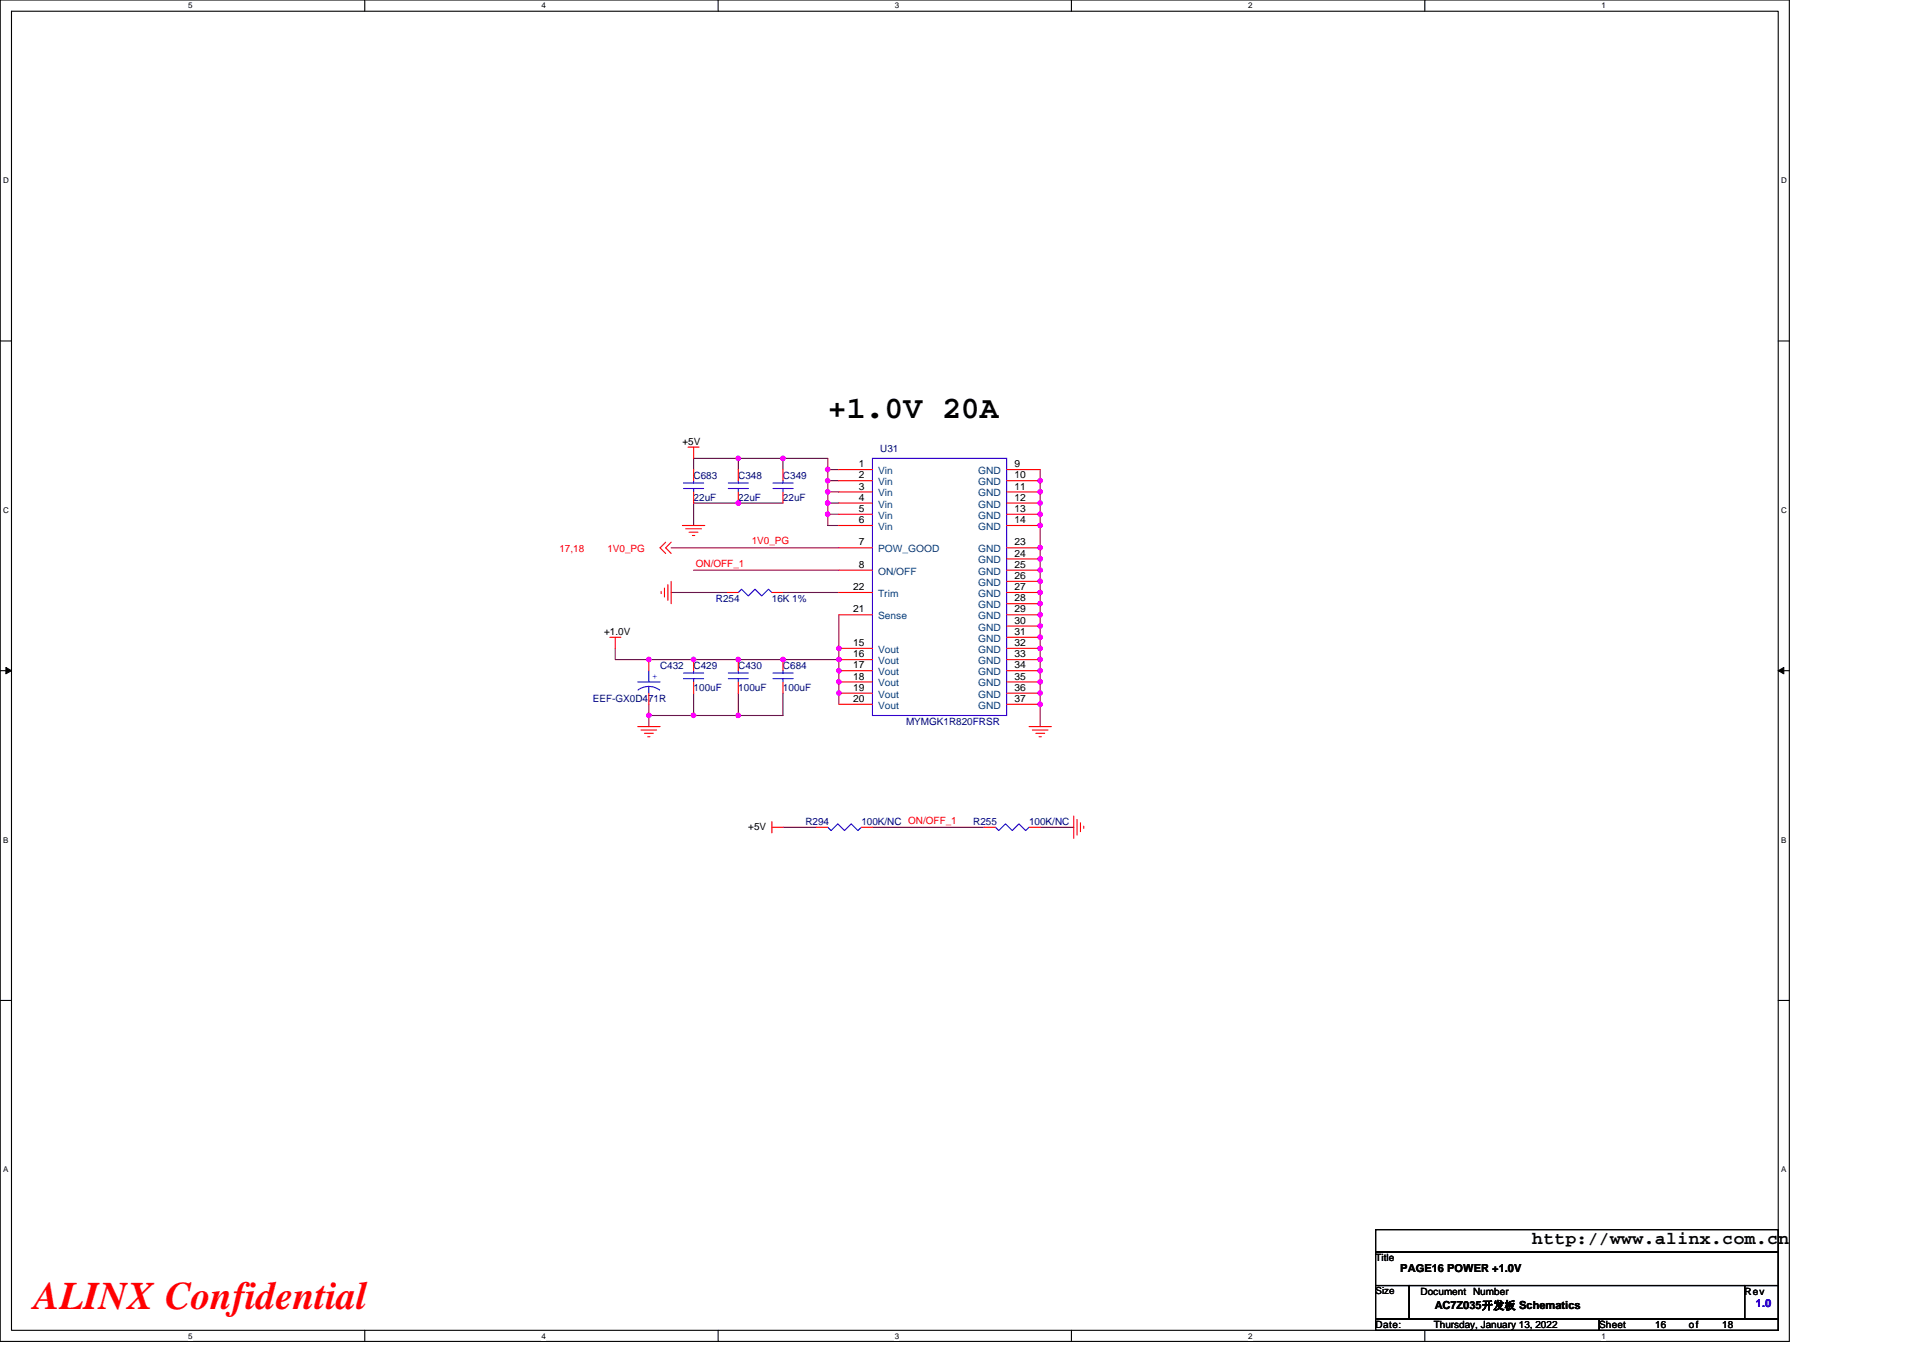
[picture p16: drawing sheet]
<svg xmlns="http://www.w3.org/2000/svg" width="297mm" height="210mm" viewBox="0 0 297 210" stroke-linecap="round" stroke-linejoin="round" font-family="sans-serif">
<defs><g id="words">
<text font-size="6" fill="#f00" x="5.2" y="202.3">ALINX Confidential</text>
<text font-size="4.9" x="127.9" y="64.6">+1.0V 20A</text>
<text font-size="2.8" x="236.7" y="192.3">http://www.alinx.com.cn</text>
<g font-size="1.7">
<text x="216.3" y="196.6">PAGE16 POWER +1.0V</text>
<text x="221.7" y="202.3">AC7Z035开发板 Schematics</text>
</g>
<text font-size="1.7" fill="#00f" x="271.2" y="202">1.0</text>
<g font-size="1.5">
<text x="105.4" y="68.8">+5V</text>
<text x="132.7" y="72.2">1</text>
<text x="132.7" y="73.9">2</text>
<text x="132.7" y="75.6">3</text>
<text x="132.7" y="77.4">4</text>
<text x="156.7" y="72.2">9</text>
<text x="156.7" y="73.9">10</text>
<text x="156.7" y="75.6">11</text>
<text x="156.7" y="77.4">12</text>
<text x="132.7" y="79.1">5</text>
<text x="132.7" y="80.8">6</text>
<text x="156.7" y="79.1">13</text>
<text x="156.7" y="80.8">14</text>
<text x="132.7" y="84.3">7</text>
<text x="132.7" y="87.7">8</text>
<text x="156.7" y="84.3">23</text>
<text x="156.7" y="86">24</text>
<text x="156.7" y="87.7">25</text>
<text x="156.7" y="89.5">26</text>
<text x="131.8" y="94.6">21</text>
<text x="131.8" y="91.2">22</text>
<text x="156.7" y="91.2">27</text>
<text x="156.7" y="92.9">28</text>
<text x="156.7" y="94.6">29</text>
<text x="93.3" y="98.1">+1.0V</text>
<text x="131.8" y="99.8">15</text>
<text x="131.8" y="101.6">16</text>
<text x="156.7" y="96.4">30</text>
<text x="156.7" y="98.1">31</text>
<text x="156.7" y="99.8">32</text>
<text x="156.7" y="101.6">33</text>
<text x="131.8" y="103.3">17</text>
<text x="131.8" y="105">18</text>
<text x="131.8" y="106.7">19</text>
<text x="156.7" y="103.3">34</text>
<text x="156.7" y="105">35</text>
<text x="156.7" y="106.7">36</text>
<text x="131.8" y="108.5">20</text>
<text x="156.7" y="108.5">37</text>
<text x="115.6" y="128.2">+5V</text>
<text x="212.5" y="194.9">Title</text>
<text x="212.5" y="200">Size</text>
<text x="219.4" y="200">Document Number</text>
<text x="269.5" y="200">Rev</text>
<text x="212.5" y="205.2">Date:</text>
<text x="221.5" y="205.2">Thursday, January 13, 2022</text>
<text x="247" y="205.2">Sheet</text>
<text x="255.7" y="205.2">16</text>
<text x="260.9" y="205.2">of</text>
<text x="266" y="205.2">18</text>
</g>
<g font-size="1.5" fill="#000080">
<text x="136" y="69.8">U31</text>
<text x="107.1" y="74">C683</text>
<text x="107.1" y="77.4">22uF</text>
<text x="114" y="74">C348</text>
<text x="114" y="77.4">22uF</text>
<text x="120.9" y="74">C349</text>
<text x="120.9" y="77.4">22uF</text>
<text x="110.6" y="92.9">R254</text>
<text x="119.2" y="92.9">16K 1%</text>
<text x="102" y="103.3">C432</text>
<text x="107.1" y="103.3">C429</text>
<text x="107.1" y="106.8">100uF</text>
<text x="114" y="103.3">C430</text>
<text x="114" y="106.8">100uF</text>
<text x="120.9" y="103.3">C684</text>
<text x="120.9" y="106.8">100uF</text>
<text x="91.6" y="108.5">EEF-GX0D471R</text>
<text x="140" y="112">MYMGK1R820FRSR</text>
<text x="124.4" y="127.5">R294</text>
<text x="133" y="127.5">100K/NC ON/OFF_1</text>
<text x="150.3" y="127.5">R255</text>
<text x="159" y="127.5">100K/NC</text>
</g>
<g font-size="1.5" fill="#004080">
<text x="135.6" y="73.3">Vin</text>
<text x="135.6" y="75">Vin</text>
<text x="135.6" y="76.7">Vin</text>
<text x="151.1" y="73.3">GND</text>
<text x="151.1" y="75">GND</text>
<text x="151.1" y="76.7">GND</text>
<text x="135.6" y="78.4">Vin</text>
<text x="135.6" y="80.2">Vin</text>
<text x="135.6" y="81.9">Vin</text>
<text x="151.1" y="78.4">GND</text>
<text x="151.1" y="80.2">GND</text>
<text x="151.1" y="81.9">GND</text>
<text x="135.6" y="85.3">POW_GOOD</text>
<text x="135.6" y="88.8">ON/OFF</text>
<text x="151.1" y="85.3">GND</text>
<text x="151.1" y="87.1">GND</text>
<text x="151.1" y="88.8">GND</text>
<text x="135.6" y="95.7">Sense</text>
<text x="135.6" y="92.2">Trim</text>
<text x="151.1" y="90.5">GND</text>
<text x="151.1" y="92.2">GND</text>
<text x="151.1" y="94">GND</text>
<text x="151.1" y="95.7">GND</text>
<text x="135.6" y="100.9">Vout</text>
<text x="151.1" y="97.4">GND</text>
<text x="151.1" y="99.2">GND</text>
<text x="151.1" y="100.9">GND</text>
<text x="135.6" y="102.6">Vout</text>
<text x="135.6" y="104.3">Vout</text>
<text x="135.6" y="106.1">Vout</text>
<text x="135.6" y="107.8">Vout</text>
<text x="151.1" y="102.6">GND</text>
<text x="151.1" y="104.3">GND</text>
<text x="151.1" y="106.1">GND</text>
<text x="151.1" y="107.8">GND</text>
<text x="135.6" y="109.5">Vout</text>
<text x="151.1" y="109.5">GND</text>
</g>
<g font-size="1.5" fill="#f00">
<text x="86.4" y="85.3">17,18</text>
<text x="93.8" y="85.3">1V0_PG</text>
<text x="107.5" y="87.5">ON/OFF_1</text>
<text x="116.1" y="84.1">1V0_PG</text>
</g>
<text font-size="1.4" fill="#00f" x="100.7" y="104.9">+</text>
<g font-size="1.2">
<text x="29.1" y="1.3">5</text>
<text x="83.6" y="1.3">4</text>
<text x="138.2" y="1.3">3</text>
<text x="192.8" y="1.3">2</text>
<text x="247.4" y="1.3">1</text>
<text x=".5" y="28.3">D</text>
<text x="275.1" y="28.3">D</text>
<text x=".5" y="79.2">C</text>
<text x="275.1" y="79.2">C</text>
<text x=".5" y="130.2">B</text>
<text x="275.1" y="130.2">B</text>
<text x=".5" y="181.1">A</text>
<text x="275.1" y="181.1">A</text>
<text x="29.1" y="206.8">5</text>
<text x="83.6" y="206.8">4</text>
<text x="138.2" y="206.8">3</text>
<text x="192.8" y="206.8">2</text>
<text x="247.4" y="206.8">1</text>
</g>
</g></defs>
<path d="M0 0h276.4v207.3h-276.4zM1.8 1.7h272.9v203.8h-272.9z" fill="none" stroke="#000" stroke-width=".17"/>
<g fill="#fff">
<path d="M29.1 .2h.6v1.4h-.6z"/>
<path d="M29.1 205.7h.6v1.4h-.6z"/>
</g>
<path d="M56.3 0v1.7M56.3 205.5v1.8" fill="none" stroke="#000" stroke-width=".17"/>
<g fill="#fff">
<path d="M83.6 .2h.7v1.4h-.7z"/>
<path d="M83.6 205.7h.7v1.4h-.7z"/>
</g>
<path d="M110.9 0v1.7M110.9 205.5v1.8" fill="none" stroke="#000" stroke-width=".17"/>
<g fill="#fff">
<path d="M138.2 .2h.7v1.4h-.7z"/>
<path d="M138.2 205.7h.7v1.4h-.7z"/>
</g>
<path d="M165.5 0v1.7M165.5 205.5v1.8" fill="none" stroke="#000" stroke-width=".17"/>
<g fill="#fff">
<path d="M192.8 .2h.6v1.4h-.6z"/>
<path d="M192.8 205.7h.6v1.4h-.6z"/>
</g>
<path d="M220.1 0v1.7M220.1 205.5v1.8" fill="none" stroke="#000" stroke-width=".17"/>
<g fill="#fff">
<path d="M247.4 .2h.6v1.4h-.6z"/>
<path d="M247.4 205.7h.6v1.4h-.6z"/>
<path d="M.5 27.2h.8v1.4h-.8z"/>
<path d="M275.1 27.2h.9v1.4h-.9z"/>
<path d="M.5 78.1h.8v1.4h-.8z"/>
<path d="M275.1 78.1h.9v1.4h-.9z"/>
</g>
<path d="M0 52.7h1.8M274.7 52.7h1.7" fill="none" stroke="#000" stroke-width=".17"/>
<g fill="#fff">
<path d="M.5 129.1h.8v1.4h-.8z"/>
<path d="M275.1 129.1h.8v1.4h-.8z"/>
</g>
<path d="M0 103.6h1.8M274.7 103.6h1.7" fill="none" stroke="#000" stroke-width=".17"/>
<path d="M.9 103.1l.9 .5-.9 .5zM274.7 103.6l.8-.5v1z" fill="#000" stroke="#000" stroke-width=".15"/>
<g fill="#fff">
<path d="M.5 180h.8v1.4h-.8z"/>
<path d="M275.1 180h.8v1.4h-.8z"/>
</g>
<path d="M0 154.6h1.8M274.7 154.6h1.7M212.5 190h62.2v3.5h-62.2zM212.5 193.5h62.2v5.1h-62.2zM212.5 198.6h5.2v5.2h-5.2zM217.7 198.6h51.8v5.2h-51.8zM269.5 198.6h5.2v5.2h-5.2zM212.5 203.8h34.5v1.7h-34.5zM247 203.8h27.7v1.7h-27.7z" fill="none" stroke="#000" stroke-width=".17"/>
<g fill="none" stroke="#800040" stroke-width=".17">
<path d="M114 70.8h6.9M114 70.8v1.8M114 70.8h-6.9v1.8M120.9 70.8h7v1.8h1.7M120.9 77.7h-13.8v3.5M120.9 70.8v1.8M127.9 77.7v1.8M127.9 74.3h1.7M127.9 77.7h1.7M127.9 79.5h1.7M127.9 76h1.7M127.9 72.6v1.7"/>
<path d="M127.9 74.3v1.7M127.9 79.5v1.7h1.7M127.9 76v1.7M160.7 72.6v39.7M103.7 84.6h25.9M103.7 91.5h8.6M107.1 88.1h22.5M120.9 91.5h8.7M129.6 95v6.9M95 100.2v1.7h34.6M100.2 110.6h6.9M100.2 108.8v3.5"/>
<path d="M107.1 110.6h6.9M107.1 107.1v3.5M114 107.1v3.5M120.9 107.1v3.5h-6.9M129.6 101.9v6.9M120.9 127.8h5.2M134.8 127.8h17.2M160.7 127.8h5.2"/>
</g>
<g fill="#f0f" stroke="#f0f" stroke-width=".17">
<circle cx="127.8" cy="72.5" r=".34"/>
<circle cx="114" cy="70.8" r=".33"/>
<circle cx="127.8" cy="74.3" r=".34"/>
<circle cx="127.8" cy="79.4" r=".33"/>
<circle cx="127.8" cy="77.7" r=".34"/>
<circle cx="114" cy="77.7" r=".34"/>
<circle cx="127.8" cy="76" r=".34"/>
<circle cx="129.6" cy="100.2" r=".34"/>
<circle cx="129.6" cy="101.9" r=".34"/>
<circle cx="107.1" cy="101.9" r=".34"/>
<circle cx="100.2" cy="101.9" r=".34"/>
<circle cx="120.9" cy="101.9" r=".34"/>
<circle cx="114" cy="101.9" r=".34"/>
<circle cx="107.1" cy="110.5" r=".34"/>
<circle cx="100.2" cy="110.5" r=".34"/>
<circle cx="160.7" cy="74.3" r=".34"/>
<circle cx="120.9" cy="70.8" r=".33"/>
<circle cx="114" cy="110.5" r=".34"/>
<circle cx="129.6" cy="105.4" r=".33"/>
<circle cx="129.6" cy="103.6" r=".34"/>
<circle cx="129.6" cy="107.1" r=".34"/>
<circle cx="160.7" cy="76" r=".34"/>
<circle cx="160.7" cy="79.4" r=".33"/>
<circle cx="160.7" cy="77.7" r=".34"/>
<circle cx="160.7" cy="84.6" r=".34"/>
<circle cx="160.7" cy="81.2" r=".34"/>
<circle cx="160.7" cy="88.1" r=".33"/>
<circle cx="160.7" cy="86.4" r=".34"/>
<circle cx="160.7" cy="89.8" r=".34"/>
<circle cx="160.7" cy="93.3" r=".34"/>
<circle cx="160.7" cy="91.5" r=".34"/>
<circle cx="160.7" cy="96.7" r=".33"/>
<circle cx="160.7" cy="95" r=".34"/>
<circle cx="160.7" cy="100.2" r=".34"/>
<circle cx="160.7" cy="98.4" r=".34"/>
<circle cx="160.7" cy="101.9" r=".34"/>
<circle cx="160.7" cy="105.4" r=".33"/>
<circle cx="160.7" cy="103.6" r=".34"/>
<circle cx="160.7" cy="107.1" r=".34"/>
<circle cx="160.7" cy="108.8" r=".34"/>
</g>
<g fill="none" stroke="#f00" stroke-width=".17">
<path d="M106.3 69.1h1.7M107.1 69.1v1.7M107.1 72.6v1.7M107.1 76v1.7M114 72.6v1.7M114 76v1.7M120.9 72.6v1.7M120.9 76v1.7M129.6 72.6h5.2M129.6 74.3h5.2M129.6 76h5.2M129.6 77.7h5.2"/>
<path d="M129.6 79.5h5.2M155.5 72.6h5.2M155.5 74.3h5.2M155.5 76h5.2M155.5 77.7h5.2M155.5 79.5h5.2M94.2 98.5h1.7M95 98.5v1.7M102.1 91.4v.3M102.6 90.9v1.3M102.8 83.8l-.8 .8 .8 .9M103.2 90.3v2.5"/>
<path d="M103.7 83.8l-.9 .8 .9 .9M103.7 89.8v3.5M105.4 81.2h3.5M105.9 81.7h2.4M106.4 82.2h1.4M107 82.7h.3M112.3 91.5h1.7M119.2 91.5h1.7M129.6 84.6h5.2M129.6 88.1h5.2M129.6 81.2h5.2M129.6 95h5.2"/>
<path d="M129.6 91.5h5.2M155.5 81.2h5.2M155.5 84.6h5.2M155.5 86.4h5.2M155.5 88.1h5.2M155.5 89.8h5.2M155.5 91.5h5.2M155.5 93.3h5.2M155.5 95h5.2M155.5 96.7h5.2M155.5 98.5h5.2M98.5 112.3h3.5"/>
<path d="M99 112.8h2.4M99.5 113.3h1.4M100.1 113.8h.3M100.2 101.9v1.7M100.2 107.1v1.7M107.1 101.9v1.7M107.1 105.4v1.7M114 101.9v1.7M114 105.4v1.7M120.9 101.9v1.7M120.9 105.4v1.7M129.6 100.2h5.2"/>
<path d="M129.6 101.9h5.2M129.6 103.6h5.2M129.6 105.4h5.2M129.6 107.1h5.2M129.6 108.8h5.2M155.5 100.2h5.2M155.5 101.9h5.2M155.5 103.6h5.2M155.5 105.4h5.2M155.5 107.1h5.2M155.5 108.8h5.2M159 112.3h3.4"/>
<path d="M159.5 112.8h2.4M160 113.3h1.4M160.5 113.8h.3M119.2 127.8h1.7M119.2 127v1.7M126.1 127.8h1.8M133.1 127.8h1.7M152 127.8h1.8M159 127.8h1.7M165.9 126.1v3.4M166.4 126.6v2.4M166.9 127.1v1.4"/>
<path d="M167.4 127.7v.3"/>
</g>
<g fill="none" stroke="#00f" stroke-width=".17">
<path d="M105.6 75.5h3.1M105.6 74.6h3.1M107.1 74.3v.3M107.1 75.5v.5M112.5 75.5h3.1M112.5 74.6h3.1M114 74.3v.3M114 75.5v.5M119.4 75.5h3.1M119.4 74.6h3.1M120.9 74.3v.3M120.9 75.5v.5"/>
<path d="M134.8 70.8h20.7v39.8h-20.7zM114 91.5l.6-.5 1 1.1 1-1.1 1.1 1.1 1-1.1 .5 .5M98.5 105.4h3.5M98.5 106.6l.7-.3 1-.2 .7 .1 1 .4M100.2 106.1v1M100.2 103.6v1.8M105.6 104.9h3.1M105.6 104h3.1M107.1 103.6v.4M107.1 104.9v.5M112.5 104.9h3.1M112.5 104h3.1"/>
<path d="M114 103.6v.4M114 104.9v.5M119.4 104.9h3.1M119.4 104h3.1M120.9 103.6v.4M120.9 104.9v.5M127.9 127.8l.5 .5 1-1 1 1 1.1-1 1 1 .6-.5M153.8 127.8l.5 .5 1-1 1.1 1 1-1 1 1 .6-.5"/>
</g>
<use href="#words"/>
</svg>
